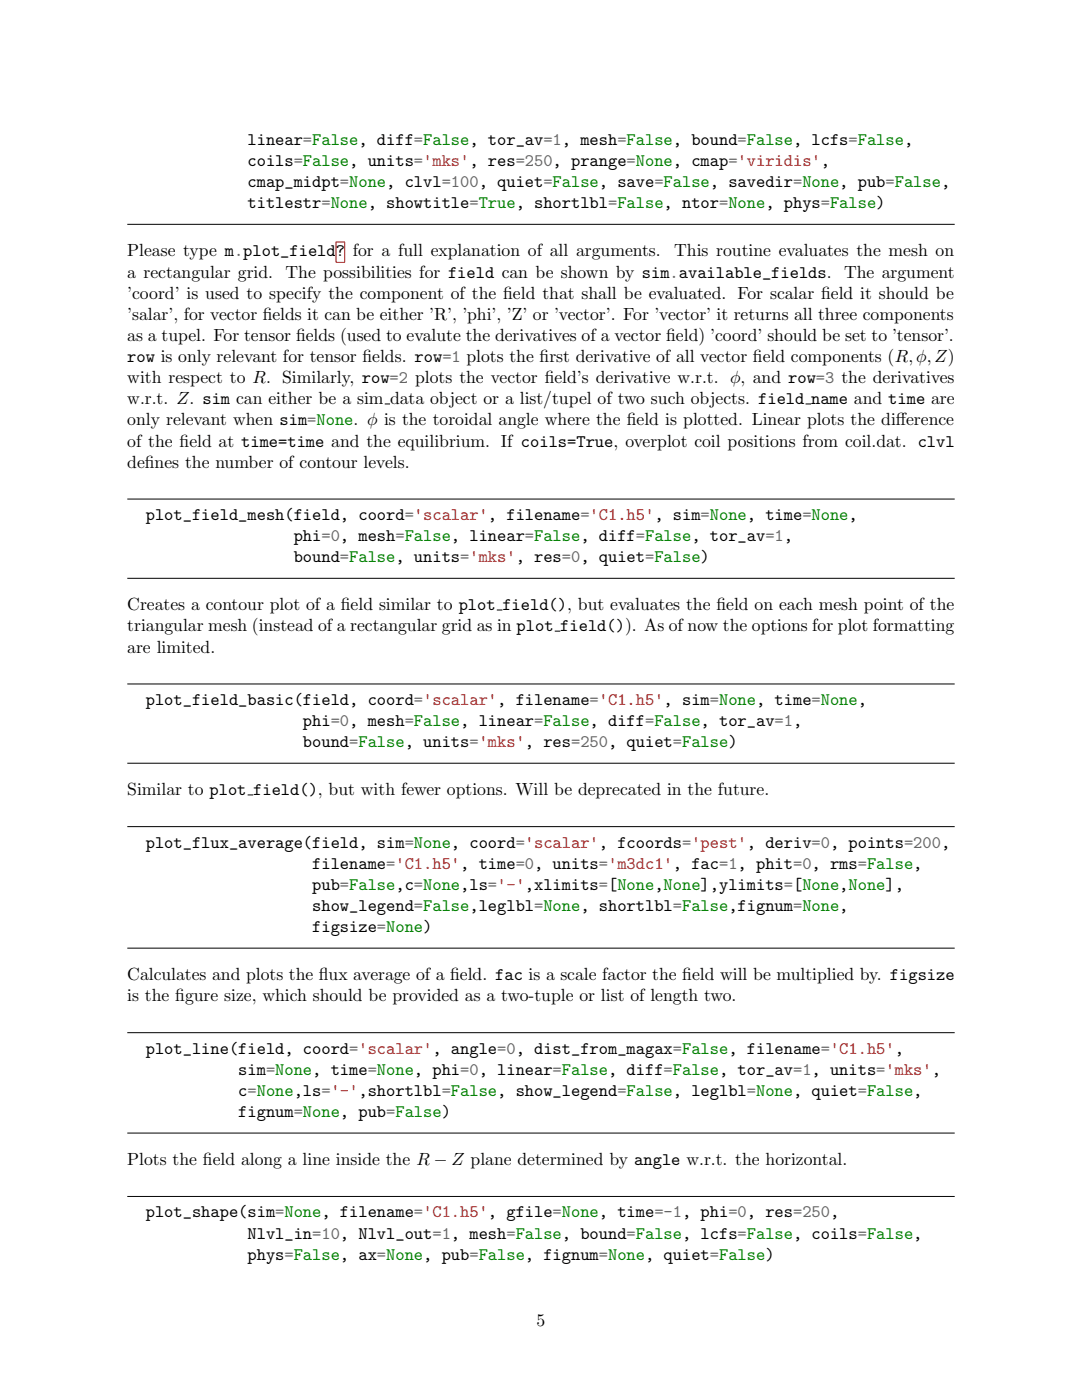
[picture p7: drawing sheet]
<svg xmlns="http://www.w3.org/2000/svg" width="216mm" height="279mm" viewBox="0 0 216 279" stroke-linecap="round" stroke-linejoin="round" font-family="sans-serif">
<defs><g id="words">
<g font-size="3.5">
<text x="49.4" y="28.9">linear=False, diff=False, tor_av=1, mesh=False, bound=False, lcfs=False,</text>
<text x="49.4" y="33.1">coils=False, units='mks', res=250, prange=None, cmap='viridis',</text>
<text x="49.4" y="37.3">cmap_midpt=None, clvl=100, quiet=False, save=False, savedir=None, pub=False,</text>
<text x="49.4" y="41.6">titlestr=None, showtitle=True, shortlbl=False, ntor=None, phys=False)</text>
<text x="25.4" y="51.2">Please type m.plot_field?</text>
<text x="70.4" y="51.2">for a full explanation of all arguments.</text>
<text x="134.5" y="51.2">This routine evaluates the mesh on</text>
<text x="25.4" y="59.6">’coord’ is used to specify the component of the f</text>
<text x="25.4" y="55.4">a rectangular grid.</text>
<text x="57" y="55.4">The possibilities for field can be shown by sim.available_fields.</text>
<text x="100.4" y="59.6">ield that shall be evaluated. For scalar f</text>
<text x="163.8" y="59.6">ield it should be</text>
<text x="168.4" y="55.4">The argument</text>
<text x="25.4" y="63.8">’salar’, for vector f</text>
<text x="52.4" y="63.8">ields it can be either ’R’, ’phi’, ’Z’ or ’vector’. For ’vector’ it returns all three components</text>
<text x="25.4" y="68">as a tupel. For tensor f</text>
<text x="59.1" y="68">ields (used to evalute the derivatives of a vector f</text>
<text x="132.9" y="68">ield) ’coord’ should be set to ’tensor’.</text>
<text x="25.4" y="72.3">row is only relevant for tensor f</text>
<text x="25.4" y="76.5">with respect to R. Similarly, row=2 plots the vector f</text>
<text x="72.3" y="72.3">ields. row=1 plots the f</text>
<text x="107.7" y="72.3">irst derivative of all vector f</text>
<text x="108.7" y="76.5">ield’s derivative w.r.t. ϕ, and row=3 the derivatives</text>
<text x="150.2" y="72.3">ield components (R,ϕ,Z)</text>
<text x="25.4" y="80.7">w.r.t. Z. sim can either be a sim data object or a list/tupel of two such objects. field name and time are</text>
<text x="25.4" y="84.9">only relevant when sim=None. ϕ is the toroidal angle where the f</text>
<text x="25.4" y="89.1">of the f</text>
<text x="35.8" y="89.1">ield at time=time and the equilibrium. If coils=True, overplot coil positions from coil.dat. clvl</text>
<text x="125.1" y="84.9">ield is plotted. Linear plots the dif</text>
<text x="178.8" y="84.9">ference</text>
<text x="25.4" y="93.3">def</text>
<text x="28.9" y="93.3">ines the number of contour levels.</text>
<text x="29.1" y="103.8">plot_field_mesh(field, coord='scalar', filename='C1.h5', sim=None, time=None,</text>
<text x="58.6" y="108">phi=0, mesh=False, linear=False, diff=False, tor_av=1,</text>
<text x="58.6" y="112.2">bound=False, units='mks', res=0, quiet=False)</text>
<text x="25.4" y="121.8">Creates a contour plot of a f</text>
<text x="68" y="121.8">ield similar to plot field(), but evaluates the f</text>
<text x="143" y="121.8">ield on each mesh point of the</text>
<text x="25.4" y="130.2">are limited.</text>
<text x="25.4" y="126">triangular mesh (instead of a rectangular grid as in plot field()). As of now the options for plot formatting</text>
<text x="29.1" y="140.7">plot_field_basic(field, coord='scalar', filename='C1.h5', sim=None, time=None,</text>
<text x="60.5" y="144.9">phi=0, mesh=False, linear=False, diff=False, tor_av=1,</text>
<text x="60.5" y="149.1">bound=False, units='mks', res=250, quiet=False)</text>
<text x="25.4" y="158.7">Similar to plot field(), but with fewer options. Will be deprecated in the future.</text>
<text x="29.1" y="169.2">plot_flux_average(field, sim=None, coord='scalar', fcoords='pest', deriv=0, points=200,</text>
<text x="62.3" y="173.4">filename='C1.h5', time=0, units='m3dc1', fac=1, phit=0, rms=False,</text>
<text x="62.3" y="177.6">pub=False,c=None,ls='-',xlimits=[None,None],ylimits=[None,None],</text>
<text x="62.3" y="181.8">show_legend=False,leglbl=None, shortlbl=False,fignum=None,</text>
<text x="62.3" y="186">figsize=None)</text>
<text x="25.4" y="195.6">Calculates and plots the f</text>
<text x="63.6" y="195.6">lux average of a f</text>
<text x="89.8" y="195.6">ield. fac is a scale factor the f</text>
<text x="136.1" y="195.6">ield will be multiplied by. figsize</text>
<text x="25.4" y="199.8">is the f</text>
<text x="35" y="199.8">igure size, which should be provided as a two-tuple or list of length two.</text>
<text x="29.1" y="210.3">plot_line(field, coord='scalar', angle=0, dist_from_magax=False, filename='C1.h5',</text>
<text x="47.5" y="214.5">sim=None, time=None, phi=0, linear=False, diff=False, tor_av=1, units='mks',</text>
<text x="47.5" y="218.7">c=None,ls='-',shortlbl=False, show_legend=False, leglbl=None, quiet=False,</text>
<text x="47.5" y="222.9">fignum=None, pub=False)</text>
<text x="25.4" y="232.5">Plots the f</text>
<text x="40.5" y="232.5">ield along a line inside the R ´ Z plane determined by angle w.r.t. the horizontal.</text>
<text x="29.1" y="243">plot_shape(sim=None, filename='C1.h5', gfile=None, time=-1, phi=0, res=250,</text>
<text x="49.4" y="247.2">Nlvl_in=10, Nlvl_out=1, mesh=False, bound=False, lcfs=False, coils=False,</text>
<text x="49.4" y="251.4">phys=False, ax=None, pub=False, fignum=None, quiet=False)</text>
<text x="107.1" y="264.5">5</text>
</g>
</g></defs>
<path d="M25.4 44.8h165.1" fill="none" stroke="#000" stroke-width=".2"/>
<path d="M67.1 48.4h1.6v3.9h-1.6z" fill="#fff"/>
<path d="M67 48.3h1.8M67 52.4h1.8M67.1 48.3v4.1M68.8 48.3v4.1" fill="none" stroke="#f00" stroke-width=".2"/>
<g fill="none" stroke="#000" stroke-width=".2">
<path d="M25.4 99.6h165.1M76.8 80.6h1M160.7 80.6h1.1M25.4 115.4h165.1M25.4 136.5h165.1M99.1 121.7h1.1M110.7 126h1.1M25.4 152.3h165.1M49.4 158.6h1.1M25.4 165h165.1M25.4 189.2h165.1M25.4 206.1h165.1"/>
<path d="M25.4 226.1h165.1M25.4 238.8h165.1"/>
</g>
<use href="#words"/>
</svg>
